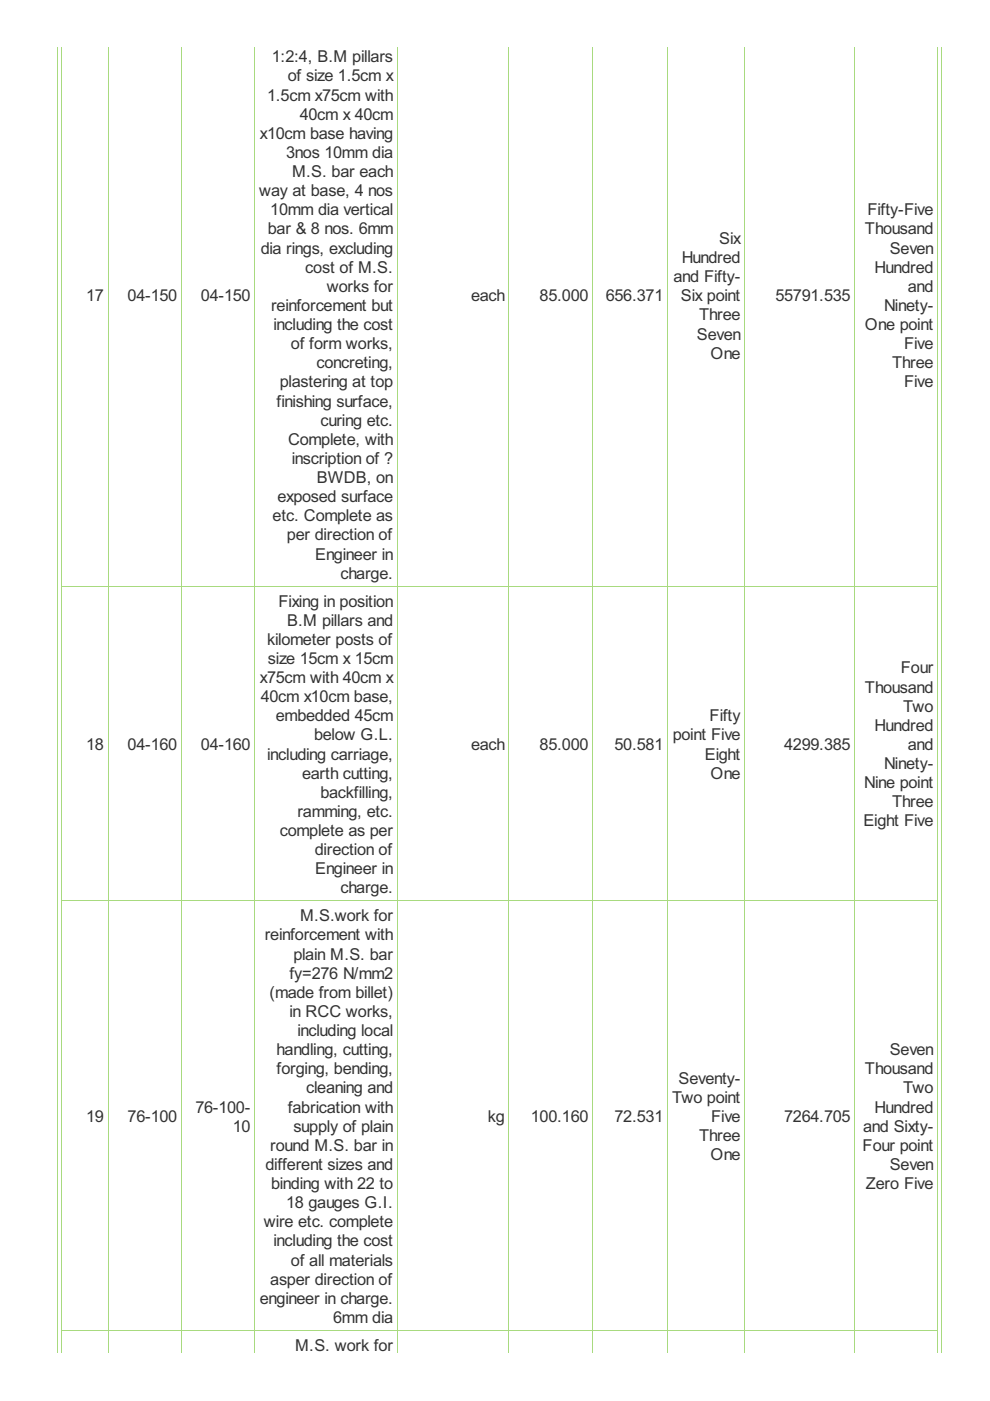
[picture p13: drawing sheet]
<svg xmlns="http://www.w3.org/2000/svg" width="210mm" height="297mm" viewBox="0 0 210 297" stroke-linecap="round" stroke-linejoin="round" font-family="sans-serif">
<defs><g id="words">
<g font-size="3.9" fill="#333">
<text x="57.6" y="13.2">1:2:4, B.M pillars</text>
<text x="61" y="17.3">of size 1.5cm x</text>
<text x="56.6" y="21.3">1.5cm x75cm with</text>
<text x="55.1" y="29.4">x10cm base having</text>
<text x="63.5" y="25.4">40cm x 40cm</text>
<text x="60.7" y="33.5">3nos 10mm dia</text>
<text x="54.9" y="41.6">way at base, 4 nos</text>
<text x="61.9" y="37.5">M.S. bar each</text>
<text x="57.3" y="45.6">10mm dia vertical</text>
<text x="183.9" y="45.6">Fifty-Five</text>
<text x="55.3" y="53.8">dia rings, excluding</text>
<text x="56.8" y="49.7">bar &amp; 8 nos. 6mm</text>
<text x="152.5" y="51.7">Six</text>
<text x="183.4" y="49.7">Thousand</text>
<text x="188.6" y="53.8">Seven</text>
<text x="64.7" y="57.8">cost of M.S.</text>
<text x="142.8" y="59.8">and Fifty-</text>
<text x="144.5" y="55.8">Hundred</text>
<text x="185.4" y="57.8">Hundred</text>
<text x="18.3" y="63.9">17</text>
<text x="27.1" y="63.9">04-150</text>
<text x="42.6" y="63.9">04-150</text>
<text x="57.5" y="65.9">reinforcement but</text>
<text x="69.3" y="61.9">works for</text>
<text x="99.9" y="63.9">each</text>
<text x="114.4" y="63.9">85.000</text>
<text x="128.4" y="63.9">656.371</text>
<text x="144.4" y="63.9">Six point</text>
<text x="164.4" y="63.9">55791.535</text>
<text x="187.5" y="65.9">Ninety-</text>
<text x="192.5" y="61.9">and</text>
<text x="58" y="70">including the cost</text>
<text x="147.7" y="72">Seven</text>
<text x="148.3" y="67.9">Three</text>
<text x="183.4" y="70">One point</text>
<text x="61.7" y="74">of form works,</text>
<text x="150.6" y="76.1">One</text>
<text x="191.7" y="74">Five</text>
<text x="59.3" y="82.1">plastering at top</text>
<text x="67.1" y="78.1">concreting,</text>
<text x="189.1" y="78.1">Three</text>
<text x="191.7" y="82.1">Five</text>
<text x="58.7" y="86.2">finishing surface,</text>
<text x="61.1" y="94.3">Complete, with</text>
<text x="67.9" y="90.2">curing etc.</text>
<text x="61.9" y="98.4">inscription of ?</text>
<text x="58.8" y="106.5">exposed surface</text>
<text x="67.2" y="102.4">BWDB, on</text>
<text x="57.8" y="110.5">etc. Complete as</text>
<text x="60.8" y="114.6">per direction of</text>
<text x="66.8" y="118.6">Engineer in</text>
<text x="72.2" y="122.7">charge.</text>
<text x="59" y="128.6">Fixing in position</text>
<text x="56.6" y="136.7">kilometer posts of</text>
<text x="60.9" y="132.7">B.M pillars and</text>
<text x="56.8" y="140.8">size 15cm x 15cm</text>
<text x="191" y="142.8">Four</text>
<text x="55.1" y="144.8">x75cm with 40cm x</text>
<text x="55.3" y="148.9">40cm x10cm base,</text>
<text x="183.4" y="146.8">Thousand</text>
<text x="58.5" y="152.9">embedded 45cm</text>
<text x="150.5" y="152.9">Fifty</text>
<text x="185.4" y="155">Hundred</text>
<text x="191.5" y="150.9">Two</text>
<text x="18.3" y="159">18</text>
<text x="27.1" y="159">04-160</text>
<text x="42.6" y="159">04-160</text>
<text x="56.6" y="161">including carriage,</text>
<text x="66.6" y="157">below G.L.</text>
<text x="99.9" y="159">each</text>
<text x="114.4" y="159">85.000</text>
<text x="130.3" y="159">50.581</text>
<text x="142.6" y="157">point Five</text>
<text x="149.4" y="161">Eight</text>
<text x="166.3" y="159">4299.385</text>
<text x="192.5" y="159">and</text>
<text x="64.1" y="165.1">earth cutting,</text>
<text x="150.6" y="165.1">One</text>
<text x="183.2" y="167.1">Nine point</text>
<text x="187.5" y="163.1">Ninety-</text>
<text x="63" y="173.2">ramming, etc.</text>
<text x="67.9" y="169.1">backfilling,</text>
<text x="189.1" y="171.2">Three</text>
<text x="59.3" y="177.3">complete as per</text>
<text x="183.1" y="175.2">Eight Five</text>
<text x="66.8" y="181.3">direction of</text>
<text x="66.8" y="185.4">Engineer in</text>
<text x="72.2" y="189.4">charge.</text>
<text x="63.6" y="195.3">M.S.work for</text>
<text x="56.1" y="199.4">reinforcement with</text>
<text x="62.2" y="203.4">plain M.S. bar</text>
<text x="61.4" y="207.5">fy=276 N/mm2</text>
<text x="57.1" y="211.6">(made from billet)</text>
<text x="61.4" y="215.6">in RCC works,</text>
<text x="63" y="219.7">including local</text>
<text x="58.7" y="223.7">handling, cutting,</text>
<text x="58.7" y="227.8">forging, bending,</text>
<text x="183.4" y="227.8">Thousand</text>
<text x="188.6" y="223.7">Seven</text>
<text x="64.9" y="231.8">cleaning and</text>
<text x="142.5" y="233.9">Two point</text>
<text x="143.9" y="229.8">Seventy-</text>
<text x="191.5" y="231.8">Two</text>
<text x="18.3" y="237.9">19</text>
<text x="27.1" y="237.9">76-100</text>
<text x="41.4" y="235.9">76-100-</text>
<text x="49.4" y="239.9">10</text>
<text x="61" y="235.9">fabrication with</text>
<text x="62.2" y="239.9">supply of plain</text>
<text x="103.4" y="237.9">kg</text>
<text x="112.5" y="237.9">100.160</text>
<text x="130.3" y="237.9">72.531</text>
<text x="150.8" y="237.9">Five</text>
<text x="166.3" y="237.9">7264.705</text>
<text x="183" y="239.9">and Sixty-</text>
<text x="185.4" y="235.9">Hundred</text>
<text x="57.3" y="244">round M.S. bar in</text>
<text x="148.3" y="242">Three</text>
<text x="182.9" y="244">Four point</text>
<text x="56.3" y="248.1">different sizes and</text>
<text x="150.6" y="246">One</text>
<text x="188.6" y="248.1">Seven</text>
<text x="57.5" y="252.1">binding with 22 to</text>
<text x="60.7" y="256.2">18 gauges G.I.</text>
<text x="183.6" y="252.1">Zero Five</text>
<text x="55.9" y="260.2">wire etc. complete</text>
<text x="58" y="264.3">including the cost</text>
<text x="61.7" y="268.3">of all materials</text>
<text x="57.3" y="272.4">asper direction of</text>
<text x="55.1" y="276.4">engineer in charge.</text>
<text x="70.6" y="280.5">6mm dia</text>
<text x="62.6" y="286.4">M.S. work for</text>
</g>
</g></defs>
<g fill="none" stroke="#a8da7f" stroke-width=".21">
<path d="M12.1 9.9v276.9M13.1 9.9v276.9M22.9 9.9v276.9M38.5 9.9v276.9M54 9.9v276.9M84.2 9.9v276.9M107.9 9.9v276.9M125.6 9.9v276.9M141.5 9.9v276.9M157.9 9.9v276.9M181.2 9.9v276.9M198.8 9.9v276.9"/>
<path d="M199.6 9.9v276.9M13 124.3h185.9M13 191h185.9M13 282.1h185.9"/>
</g>
<use href="#words"/>
</svg>
